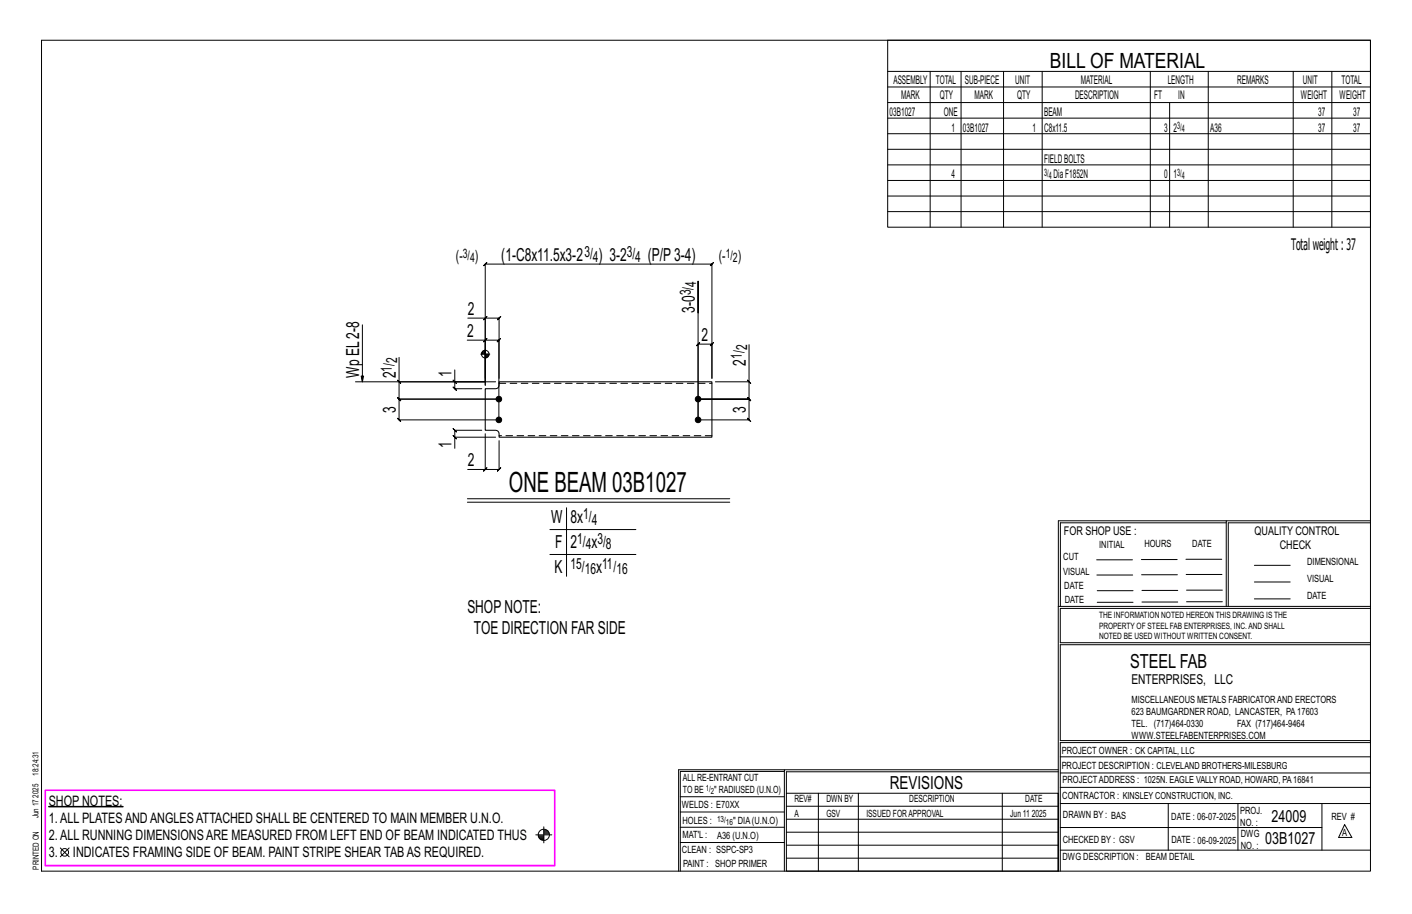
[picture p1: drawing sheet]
<svg xmlns="http://www.w3.org/2000/svg" width="432mm" height="279mm" viewBox="0 0 432 279" stroke-linecap="round" stroke-linejoin="round" font-family="sans-serif">
<defs><g id="words">
<text font-size="8.6" x="155.6" y="150.5">ONE BEAM 03B1027</text>
<text font-size="6.4" x="321.1" y="20.7">BILL OF MATERIAL</text>
<text font-size="5.9" x="345.6" y="204.1">STEEL FAB</text>
<g font-size="5.5">
<text x="153.3" y="79.7">(1-C8x11.5x3-2</text>
<text x="183.1" y="79.7">) 3-2</text>
<text x="198.1" y="79.7">(P/P3-4)</text>
<text x="212.5" y="95.7" transform="rotate(-90 212.5 95.7)">3-0</text>
<text x="143.1" y="96.3">2</text>
<text x="142.9" y="103">2</text>
<text x="214.6" y="104.2">2</text>
<text x="228.1" y="111.8" transform="rotate(-90 228.1 111.8)">2</text>
<text x="109.8" y="115.7" transform="rotate(-90 109.8 115.7)">Wp EL2-8</text>
<text x="121" y="115.7" transform="rotate(-90 121 115.7)">2</text>
<text x="138.1" y="115.1" transform="rotate(-90 138.1 115.1)">1</text>
<text x="121" y="126.2" transform="rotate(-90 121 126.2)">3</text>
<text x="228.1" y="126.2" transform="rotate(-90 228.1 126.2)">3</text>
<text x="138.1" y="137.1" transform="rotate(-90 138.1 137.1)">1</text>
<text x="143" y="142.5">2</text>
<text x="168.6" y="159.9">W</text>
<text x="174.4" y="159.9">8x</text>
<text x="169.8" y="167.6">F</text>
<text x="174.4" y="167.6">2</text>
<text x="180.8" y="167.6">x</text>
<text x="169.6" y="175.2">K</text>
<text x="182.3" y="175.2">x</text>
<text x="142.9" y="187.3">SHOPNOTE:</text>
<text x="144.9" y="193.8">TOE DIRECTION FAR SIDE</text>
<text x="272.2" y="241.1">REVISIONS</text>
</g>
<g font-size="5.1">
<text x="388.9" y="251.3">24009</text>
<text x="386.9" y="258.1">03B1027</text>
</g>
<text font-size="4.9" x="394.8" y="76.4">Totalweight : 37</text>
<g font-size="4.7">
<text x="139.4" y="79.9">(-</text>
<text x="145.2" y="79.9">)</text>
<text x="178.7" y="78.5">3/</text>
<text x="181.3" y="80.2">4</text>
<text x="191.7" y="78.5">3/</text>
<text x="194.3" y="80.2">4</text>
<text x="219.8" y="79.9">(-</text>
<text x="225.6" y="79.9">)</text>
<text x="212.9" y="87.7" transform="rotate(-90 212.9 87.7)">4</text>
<text x="211.2" y="90.3" transform="rotate(-90 211.2 90.3)">3/</text>
<text x="228.5" y="107.1" transform="rotate(-90 228.5 107.1)">2</text>
<text x="119.8" y="113.6" transform="rotate(-90 119.8 113.6)">1/</text>
<text x="121.5" y="111" transform="rotate(-90 121.5 111)">2</text>
<text x="226.8" y="109.7" transform="rotate(-90 226.8 109.7)">1/</text>
<text x="178.3" y="158.7">1/</text>
<text x="180.9" y="160.4">4</text>
<text x="176.5" y="166.3">1/</text>
<text x="179.1" y="168">4</text>
<text x="182.7" y="166.3">3/</text>
<text x="185.3" y="168">8</text>
<text x="174.4" y="173.9">15/</text>
<text x="184.1" y="173.9">11/</text>
<text x="178.8" y="175.6">16</text>
<text x="188.5" y="175.6">16</text>
</g>
<g font-size="4.4">
<text x="14.9" y="251.5">1.ALL PLATESANDANGLESATTACHED SHALL BE CENTERED TO MAIN MEMBER U.N.O.</text>
<text x="14.9" y="246.3">SHOP NOTES:</text>
<text x="14.9" y="256.7">2.ALL RUNNING DIMENSIONSARE MEASURED FROM LEFT END OF BEAM INDICATED THUS</text>
<text x="14.9" y="262">3.</text>
<text x="22.3" y="262">INDICATES FRAMING SIDE OF BEAM. PAINT STRIPE SHEAR TABAS REQUIRED.</text>
</g>
<text font-size="4.2" x="346" y="209.1">ENTERPRISES, LLC</text>
<g font-size="4">
<text x="141.5" y="78.8">3/</text>
<text x="143.7" y="80.2">4</text>
<text x="221.9" y="78.8">1/</text>
<text x="224.1" y="80.2">2</text>
</g>
<g font-size="3.7">
<text x="273.2" y="25.6">ASSEMBLY</text>
<text x="286.2" y="25.6">TOTAL</text>
<text x="295.1" y="25.6">SUB-PIECE</text>
<text x="310.4" y="25.6">UNIT</text>
<text x="330.5" y="25.6">MATERIAL</text>
<text x="357.1" y="25.6">LENGTH</text>
<text x="378.3" y="25.6">REMARKS</text>
<text x="398.4" y="25.6">UNIT</text>
<text x="410.2" y="25.6">TOTAL</text>
<text x="272.1" y="35.5">03B1027</text>
<text x="275.6" y="30.4">MARK</text>
<text x="287.4" y="30.4">QTY</text>
<text x="288.6" y="35.5">ONE</text>
<text x="298" y="30.4">MARK</text>
<text x="311" y="30.4">QTY</text>
<text x="319.3" y="35.5">BEAM</text>
<text x="328.7" y="30.4">DESCRIPTION</text>
<text x="353" y="30.4">FT</text>
<text x="360.3" y="30.4">IN</text>
<text x="397.8" y="30.4">WEIGHT</text>
<text x="403.2" y="35.5">37</text>
<text x="409.6" y="30.4">WEIGHT</text>
<text x="413.8" y="35.5">37</text>
<text x="290.9" y="40.2">1</text>
<text x="294.5" y="40.2">03B1027</text>
<text x="315.8" y="40.2">1</text>
<text x="319.3" y="40.2">C8x11.5</text>
<text x="356" y="40.2">3</text>
<text x="358.9" y="40.2">2</text>
<text x="370.1" y="40.2">A36</text>
<text x="403.2" y="40.2">37</text>
<text x="413.8" y="40.2">37</text>
<text x="319.3" y="49.7">FIELDBOLTS</text>
<text x="290.9" y="54.5">4</text>
<text x="322.2" y="54.5">DiaF1852N</text>
<text x="356" y="54.5">0</text>
<text x="358.9" y="54.5">1</text>
<text x="325.3" y="163.4">FOR SHOP USE :</text>
<text x="383.7" y="163.4">QUALITY CONTROL</text>
<text x="391.4" y="167.8">CHECK</text>
</g>
<g font-size="3.1">
<text x="360" y="39.4">3/</text>
<text x="361.4" y="40.5">4</text>
<text x="319.3" y="53.7">3/</text>
<text x="360" y="53.7">3/</text>
<text x="320.7" y="54.8">4</text>
<text x="361.4" y="54.8">4</text>
<text x="336.2" y="167.4">INITIAL</text>
<text x="350" y="167.1">HOURS</text>
<text x="364.6" y="167.2">DATE</text>
<text x="325.2" y="171.3">CUT</text>
<text x="399.8" y="172.8">DIMENSIONAL</text>
<text x="325.1" y="175.8">VISUAL</text>
<text x="399.8" y="177.9">VISUAL</text>
<text x="325.5" y="180">DATE</text>
<text x="325.7" y="184.4">DATE</text>
<text x="399.8" y="183.1">DATE</text>
<text x="346" y="215">MISCELLANEOUS METALS FABRICATORAND ERECTORS</text>
<text x="346" y="218.6">623 BAUMGARDNER ROAD, LANCASTER, PA17603</text>
<text x="346" y="225.8">WWW.STEELFABENTERPRISES.COM</text>
<text x="346" y="222.2">TEL. (717)464-0330</text>
<text x="378.3" y="222.2">FAX (717)464-9464</text>
<text x="324.7" y="230.5">PROJECT OWNER : CK CAPITAL, LLC</text>
<text x="208.8" y="238.8">ALL RE-ENTRANT CUT</text>
<text x="324.7" y="235.1">PROJECT DESCRIPTION : CLEVELAND BROTHERS-MILESBURG</text>
<text x="324.9" y="239.5">PROJECTADDRESS : 1025N. EAGLE VALLY ROAD, HOWARD, PA16841</text>
<text x="208.8" y="242.5">TO BE</text>
<text x="218.4" y="242.5">&quot; RADIUSED (U.N.O)</text>
<text x="242.9" y="245.3">REV#</text>
<text x="252.7" y="245.3">DWN BY</text>
<text x="278.1" y="245.3">DESCRIPTION</text>
<text x="313.5" y="245.3">DATE</text>
<text x="324.9" y="244.2">CONTRACTOR : KINSLEY CONSTRUCTION, INC.</text>
<text x="208.5" y="247">WELDS : E70XX</text>
<text x="208.7" y="251.7">HOLES :</text>
<text x="224.2" y="251.8">&quot; DIA(U.N.O)</text>
<text x="242.9" y="249.9">A</text>
<text x="252.7" y="249.9">GSV</text>
<text x="264.9" y="249.9">ISSUED FORAPPROVAL</text>
<text x="309" y="249.9">Jun 11</text>
<text x="315.5" y="249.9">2025</text>
<text x="325.1" y="250">DRAWN BY : BAS</text>
<text x="358.2" y="250.5">DATE : 06-07-2025</text>
<text x="379.3" y="248.9">PROJ.</text>
<text x="407.2" y="250.5">REV #</text>
<text x="208.7" y="256.3">MAT'L :</text>
<text x="219.3" y="256.4">A36 (U.N.O)</text>
<text x="325" y="257.6">CHECKED BY : GSV</text>
<text x="358.3" y="257.7">DATE : 06-09-2025</text>
<text x="379.3" y="252.5">NO. :</text>
<text x="379.5" y="255.9">DWG</text>
<text x="410.5" y="255.5">A</text>
<text x="208.6" y="260.7">CLEAN : SSPC-SP3</text>
<text x="324.9" y="262.9">DWG DESCRIPTION :</text>
<text x="350.4" y="263">BEAM DETAIL</text>
<text x="379.5" y="259.5">NO. :</text>
<text x="208.9" y="265">PAINT : SHOP PRIMER</text>
</g>
<g font-size="2.7">
<text x="336.1" y="189">THE INFORMATION NOTED HEREON THIS DRAWING IS THE</text>
<text x="336.1" y="195.4">NOTED BE USED WITHOUT WRITTEN CONSENT.</text>
<text x="336.1" y="192.2">PROPERTY OF STEEL FAB ENTERPRISES, INC.AND SHALL</text>
</g>
<g font-size="2.6">
<text x="215.9" y="241.8">1/</text>
<text x="217.4" y="242.7">2</text>
<text x="219.3" y="251.1">13/</text>
<text x="222" y="252.1">16</text>
</g>
<g font-size="2.5">
<text x="11.7" y="237.1" transform="rotate(-90 11.7 237.1)">18:24:31</text>
<text x="11.8" y="243.8" transform="rotate(-90 11.8 243.8)">2025</text>
<text x="11.8" y="250.1" transform="rotate(-90 11.8 250.1)">Jun 17</text>
<text x="11.9" y="265.8" transform="rotate(-90 11.9 265.8)">PRINTED ON</text>
</g>
</g></defs>
<g fill="#000" stroke="#000" stroke-width=".31">
<path d="M14.9 246.5h22.7v.2h-22.7z"/>
<circle cx="152.6" cy="128.4" r=".86"/>
<circle cx="152.6" cy="122" r=".86"/>
<circle cx="213.5" cy="128.4" r=".86"/>
<circle cx="213.5" cy="122" r=".86"/>
</g>
<g fill="none" stroke="#000" stroke-width=".31">
<path d="M12.7 12.3h406.4v254h-406.4zM271.5 12.3h147.6v57.2h-147.6zM271.5 21.8h147.6M271.5 26.6h147.6M271.5 31.4h147.6M271.5 36.1h147.6M284.5 21.8v47.7M293.9 21.8v47.7M306.9 21.8v47.7M318.7 21.8v47.7M351.8 21.8v47.7M357.7 31.4v38.1"/>
<path d="M369.5 21.8v47.7M395.5 21.8v47.7M407.3 21.8v47.7M271.5 40.9h147.6M271.5 45.6h147.6M271.5 50.4h147.6M271.5 55.2h147.6M271.5 59.9h147.6M271.5 64.7h147.6M110.8 99.3v17.4l-.4-1.7h.8l-.4 1.7M143.1 97.2h5.3v20.6v-13.8h-5.5M148.4 97.2h4.2l-.5 .5 1-1-.5 .5v18.5"/>
<path d="M148.9 96.7l-1 1zM213.5 95.7v-9.7v42.4M108.7 116.7h39.7M121.5 116.2l1 1zM122 109.2v7.5h26.4v-36l-.5 .5 1-1-.5 .5h69.3l-.5 .5 1-1-.5 .5v35v-10.5l.5-.5-1 1 .5-.5h-4.2l.5-.5-1 1 .5-.5v23.2M138.6 116.2l1 1zM139.1 113.1v3.6h12.5M139.1 116.7v2.1l-.5-.5 1 1-.5-.5h8.2M147 108.2h2.8M147.3 107.8v.4M147.5 107.4v.8M147.8 107.3v.9"/>
<path d="M148 107.2v1M148.2 107.1v1.1M148.4 104l.5-.5-1 1zM148.4 104h4.2l-.5 .5 1-1-.5 .5v24.4h-30.6l.5 .5-1-1 .5 .5v-6.4l.5 .5-1-1 .5 .5h30.6h-30.6l.5 .5-1-1 .5 .5v-5.3M148.4 106.9v8.8M148.6 108.2v1.2M148.8 108.2v1.1M149 108.2v1M149.2 108.2v.8M149.4 108.2v.5M228.6 116.2l1 1zM229.1 105.4v11.3h-10.3"/>
<path d="M229.1 116.7v5.3l-.5-.5 1 1-.5-.5h-15.6h15.6l-.5-.5 1 1-.5-.5v6.4l-.5-.5 1 1-.5-.5h-15.6M138.6 133.1l1 1zM147.3 131.5h-8.2l-.5-.5 1 1-.5-.5v2.1M148.4 132.6v10.9h-5.4M151.6 133.6h-12.5v3.5M152.6 134.7v8.8l.5-.5-1 1 .5-.5h-4.2M142.9 152.5h80.3M142.9 153.5h80.3M148.4 143.5l.5-.5-1 1zM173.2 155.2v21M375 159.8h-50.7v25.6M375 159.2h-51.3l-.1 107.1"/>
<path d="M419.1 159.2h-44.1v26.2M419.1 159.8h-43.5v25.6M168.2 161.9h26.3M168.2 169.5h26.3M335.4 171.1h10.9M335.4 175.8h11M349 171h11M349.1 175.7h11M362.7 171h10.9M362.7 175.6h11M383.6 172.8h11M383.6 177.9h11"/>
<path d="M323.7 185.4h95.4M335.5 184.1h11M335.5 180.6h11M349.2 184h11M349.2 180.5h11M362.9 180.4h10.9M362.9 184h10.9M383.6 183.1h11M419.1 186h-94.9v10.5h94.9M419.1 197.1h-94.9v29.3h94.9v.6h-94.9v39.3M239.9 235.8h-31.9v30.5M239.9 235.3h-32.4v31"/>
<path d="M323.6 235.3h-83.7v31M323.6 235.9h-83.1v6.6M324.2 236.3h94.9M324.2 231.4h94.9M18.4 259.2l2.7 2.7M21.1 259.2l-2.7 2.7M163.8 255.2h5M164.6 255.5h1.7M164.7 255.8h1.6M164.8 256.1h1.5M165 256.4h1.3M165.4 256.6h.9"/>
<path d="M166.3 252.8v4.9M166.3 254.1h1.3M166.3 253.8h.9M166.3 254.6h1.6M166.3 254.3h1.5M166.3 254.9h1.7M208 252.9h31.9M208 257.5h31.9M208 243.6h31.9M208 248.2h31.9M240.5 242.5h83.1v23.8h-83.1zM240.5 258.4h83.1"/>
<path d="M240.5 254.4h83.1M240.5 250.4h83.1M240.5 246.5h83.1M250.3 242.5v23.8M262.5 242.5v23.8M306.5 242.5v23.8M324.2 253h80.1M324.2 245.6h94.9M324.2 259.9h94.9M324.2 240.7h94.9M357.3 245.6v14.3M378.6 245.6v14.3"/>
<path d="M404.3 245.6v14.3M411.2 252.1l2.2 3.9h-4zM240.5 262.3h83.1"/>
<circle cx="148.4" cy="108.2" r="1.16"/>
<circle cx="166.3" cy="255.2" r="1.71"/>
<circle cx="19.8" cy="260.6" r="1.17"/>
</g>
<path d="M13.8 241.6h155.8v23h-155.8z" fill="none" stroke="#f0f" stroke-width=".5"/>
<path d="M148.4 118.8h3.2a1.06 1.06 0 0 0 1-1v-1.1h65.1v16.9h-65.1v-1a1.06 1.06 0 0 0-1-1.1h-3.2z" fill="none" stroke="#000" stroke-width=".32"/>
<path d="M152.6 117.2h65.1M217.7 133.2h-65.1" fill="none" stroke="#000" stroke-width=".31" stroke-dasharray="2 1.4"/>
<use href="#words"/>
</svg>
